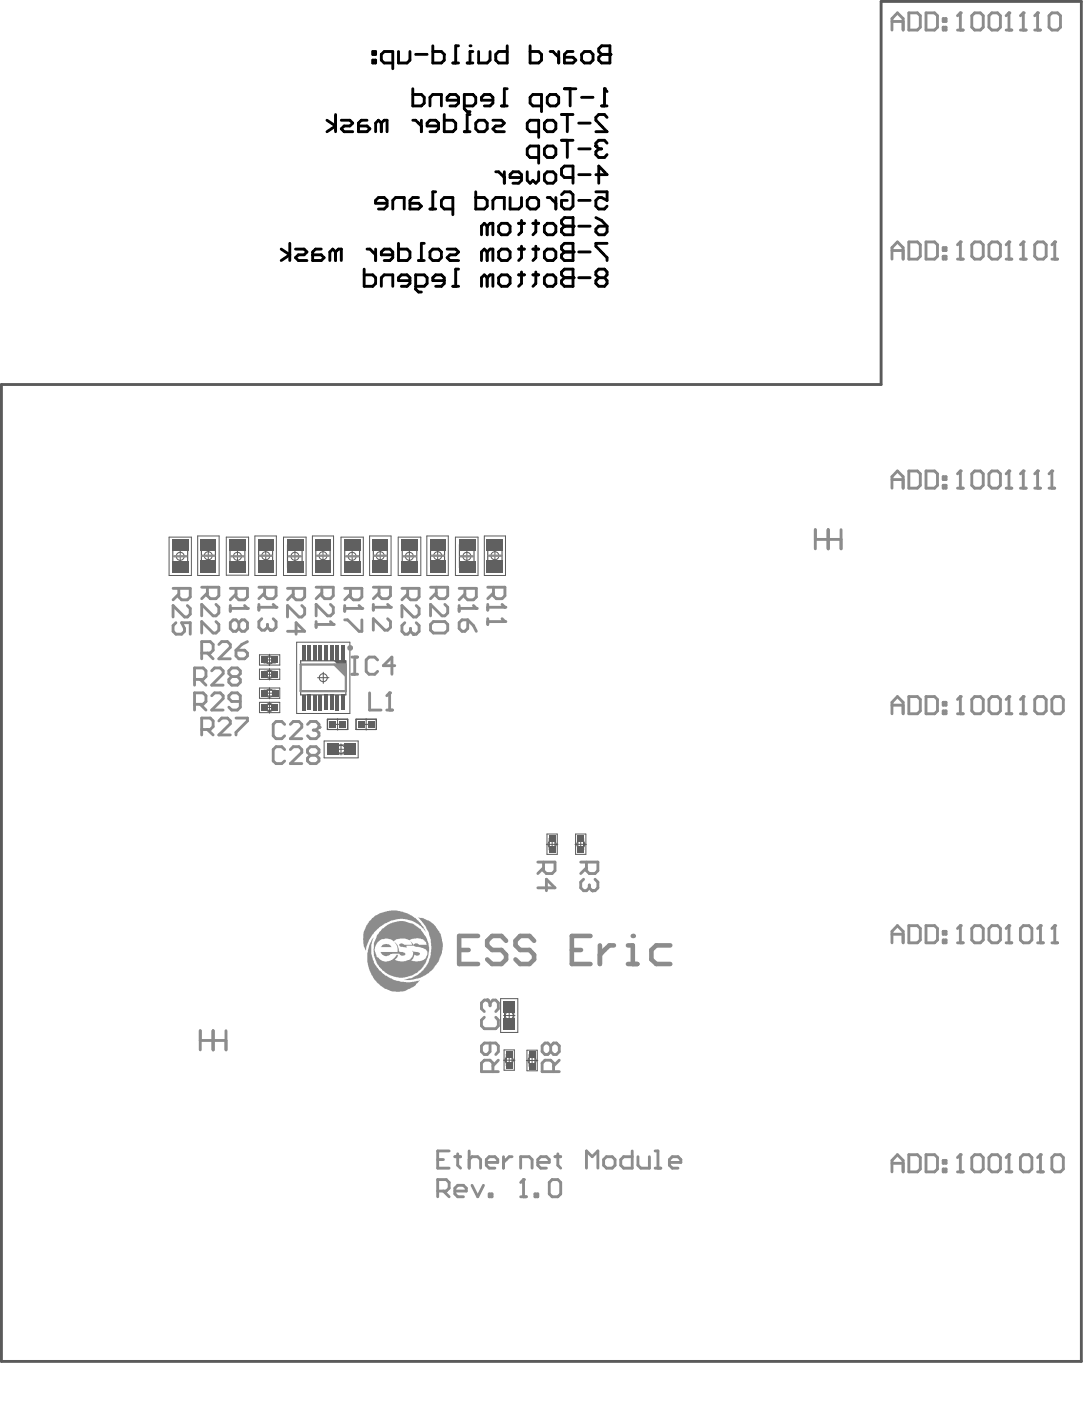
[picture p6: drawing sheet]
<svg xmlns="http://www.w3.org/2000/svg" width="161mm" height="206mm" viewBox="0 0 161 206" stroke-linecap="round" stroke-linejoin="round" font-family="sans-serif">
<g fill="none" stroke="#5a5a5a" stroke-width=".15">
<path d="M24.9 79.1h3.3v5.7h-3.3zM29.1 79h3.2v5.8h-3.2zM33.4 79.1h3.2v5.6h-3.2zM37.6 79h3.1v5.8h-3.1zM41.8 79.1h3.3v5.7h-3.3zM46 79h3.2v5.8h-3.2zM50.3 79.1h3.3v5.7h-3.3zM54.5 79h3.1v5.8h-3.1zM58.7 79.1h3.3v5.7h-3.3zM62.9 79h3.2v5.8h-3.2zM67.1 79.1h3.4v5.7h-3.4zM71.4 79h3.1v5.8h-3.1z"/>
<path d="M25.7 81.9h1.7M26.6 81.1v1.6M29.9 81.9h1.6M30.7 81v1.7M34.2 81.9h1.6M35 81.1v1.6M38.2 96.5h3v1.5h-3zM38.2 98.6h3v1.5h-3zM38.3 81.9h1.7M38.9 99.3h1.7M38.9 97.2h1.7M39.2 81v1.7"/>
<path d="M39.7 96.4v1.7M39.7 98.5v1.7M42.6 81.9h1.7M43.5 81.1v1.6M43.7 94.6h7.9v10.5h-7.9zM46.8 81.9h1.6M46.8 99.8h1.7M47.6 81v1.7M47.6 99v1.7M51.1 81.9h1.6M51.9 81.1v1.6M55.2 81.9h1.7"/>
<path d="M56 81v1.7M59.5 81.9h1.7M60.3 81.1v1.6M63.7 81.9h1.6M64.5 81v1.7M68 81.9h1.6M68.8 81.1v1.6M72.1 81.9h1.7M72.9 81v1.7M38.2 101.3h3v1.6h-3zM38.2 103.5h3v1.5h-3zM38.9 104.2h1.7"/>
<path d="M38.9 102.1h1.7M39.7 101.3v1.6M39.7 103.4v1.7M47.8 109.1h5v2.5h-5zM48.2 105.9h3.1v1.6h-3.1zM48.9 106.7h1.7M49.5 110.4h1.6M49.8 105.9v1.6M50.3 109.6v1.6M52.5 105.9h3v1.6h-3zM53.1 106.7h1.7M54 105.9v1.6"/>
<path d="M80.5 124.4h1.7M80.6 122.9h1.5v3h-1.5zM81.4 123.5v1.7M84.8 124.4h1.6M84.8 122.9h1.6v3h-1.6zM85.6 123.5v1.7M73.8 147.1h2.5v5h-2.5zM74.2 156.2h1.7M74.2 149.6h1.7M74.3 154.7h1.5v3h-1.5zM75.1 148.8v1.6M75.1 155.3v1.7"/>
<path d="M77.6 156.2h1.7M77.7 154.7h1.5v3h-1.5zM78.4 155.4v1.7"/>
<circle cx="26.6" cy="81.9" r=".59"/>
<circle cx="30.7" cy="81.9" r=".59"/>
<circle cx="35" cy="81.9" r=".59"/>
<circle cx="39.2" cy="81.9" r=".59"/>
<circle cx="39.7" cy="97.2" r=".59"/>
<circle cx="39.7" cy="99.3" r=".59"/>
<circle cx="43.5" cy="81.9" r=".59"/>
<circle cx="47.6" cy="81.9" r=".59"/>
<circle cx="47.6" cy="99.8" r=".59"/>
<circle cx="51.9" cy="81.9" r=".59"/>
<circle cx="56" cy="81.9" r=".59"/>
<circle cx="60.3" cy="81.9" r=".59"/>
<circle cx="64.5" cy="81.9" r=".59"/>
<circle cx="68.8" cy="81.9" r=".59"/>
<circle cx="72.9" cy="81.9" r=".59"/>
<circle cx="39.7" cy="104.2" r=".59"/>
<circle cx="39.7" cy="102.1" r=".59"/>
<circle cx="50.3" cy="110.4" r=".59"/>
<circle cx="81.4" cy="124.4" r=".59"/>
<circle cx="85.6" cy="124.4" r=".59"/>
<circle cx="75.1" cy="149.6" r=".59"/>
<circle cx="75.1" cy="156.2" r=".59"/>
<circle cx="78.4" cy="156.2" r=".59"/>
</g>
<g fill="none" stroke="#5a5a5a" stroke-width=".17">
<path d="M25.5 80.2h2.2v3.4h-2.2zM29.7 80.2h2.1v3.3h-2.1zM33.9 80.2h2.2v3.4h-2.2zM38.1 80.2h2.1v3.3h-2.1zM38.9 96.8h1.7v.8h-1.7zM38.9 98.9h1.7v.8h-1.7zM42.4 80.2h2.1v3.4h-2.1zM44.3 97.3h6.7v5.1h-6.7zM46.6 80.2h2.1v3.3h-2.1zM49.3 97.3l1.7 1.7M49.5 97.3l1.5 1.6M49.7 97.3l1.3 1.4"/>
<path d="M49.8 97.3l1.2 1.2M50 97.3l1 1.1M50.2 97.3l.8 .9M50.3 97.3l.7 .7M50.5 97.3l.5 .5M50.7 97.3l.3 .4M50.8 80.2h2.2v3.4h-2.2zM50.9 97.3l.1 .2M55 80.2h2.1v3.3h-2.1zM59.3 80.2h2.1v3.4h-2.1zM63.5 80.2h2v3.3h-2zM67.7 80.2h2.2v3.4h-2.2z"/>
<path d="M71.9 80.2h2.1v3.3h-2.1zM38.9 103.8h1.7v.8h-1.7zM38.9 101.7h1.7v.8h-1.7zM48.3 105.9h2.9v1.6h-2.9zM49 109.7h2.6v1.3h-2.6zM52.5 105.9h2.9v1.6h-2.9zM81 123.5h.8v1.7h-.8zM85.2 123.5h.8v1.7h-.8zM74.4 148.3h1.3v2.6h-1.3zM74.6 155.3h.9v1.7h-.9zM78 155.4h.9v1.7h-.9z"/>
</g>
<path d="M.2 56.6h129.7v-56.4h29.5v200.3h-159.2z" fill="none" stroke="#5a5a5a" stroke-width=".42"/>
<g fill="none" stroke="#000" stroke-width=".42">
<path d="M48.2 17.7l1.3 .9-1.3 .8M49.5 16.9v2.5M50.3 17.7h1.3l.4 .4-.4 .5h-.9l-.4 .4 .4 .4h1.3M54.1 17.7h-.8l-.5 .4v1.3h1.3l.4-.4-.4-.4h-1.3M54.9 7.6h.5v.4h-.5zM54.9 8.9h.5v.4h-.5zM56.2 18.1v1.3M56.2 18.1l-.4-.4-.4 .4v1.3M56.2 18.1l.4-.4h.5v1.7M57.9 9.3h-1.3l-.4-.4v-.9l.4-.4h1.3v2.5M58.7 7.6v1.7h1.3l.4-.4v-1.3M60.8 13.1v2.5h1.3l.4-.4v-.9l-.4-.4h-1.3"/>
<path d="M60.8 17.7h.5l.8 .9M61.3 8h1.7M62.1 17.7v1.7M63.4 15.6v-1.3l.4-.4h1.3v1.7M63.8 6.7v2.6h1.3l.4-.4v-.9l-.4-.4h-1.3M64.6 18.6h-1.6v-.5l.4-.4h.8l.4 .4v.9l-.4 .4h-.8M65.5 16.9v2.5h1.2l.5-.4v-.9l-.5-.4h-1.2M66.7 9.3h.9M67.6 6.7h-.4v2.6M67.6 14.8h-1.7v-.5l.4-.4h.9l.4 .4v.9l-.4 .4h-.9M68.4 15.6h1.3l.4-.4v-.9l-.4-.4h-1.3v2.1l.5 .4h.4M68.4 19.4h.9"/>
<path d="M68.9 9.3h.8M69.3 16.9h-.4v2.5M69.7 7.6h-.4v1.7M70.5 17.7h.9l.4 .4v.9l-.4 .4h-.9l-.4-.4v-.9zM70.5 7.6v1.7h1.3l.4-.4v-1.3M72.7 14.8h-1.7v-.5l.4-.4h.8l.5 .4v.9l-.5 .4h-.8M72.7 17.7h1.2l.4 .4-.4 .5h-.8l-.4 .4 .4 .4h1.2M73.9 15.6h.9M74.8 13.1h-.5v2.5M74.8 6.7v2.6h-1.3l-.4-.4v-.9l.4-.4h1.3M78.1 6.7v2.6h1.3l.4-.4v-.9l-.4-.4h-1.3M79.4 19.4h-1.3l-.4-.4v-.9l.4-.4h1.3v2.5"/>
<path d="M79.8 15.6h-1.2l-.5-.4v-.9l.5-.4h1.2v2.5M80.7 17.7h.8l.4 .4v.9l-.4 .4h-.8l-.5-.4v-.9zM81.1 13.9h.8l.5 .4v.9l-.5 .4h-.8l-.4-.4v-.9zM81.1 7.6h.4l.9 .8M82.4 7.6v1.7M82.8 16.9h1.7M83.2 13.1h1.7M83.6 16.9v2.5M84 13.1v2.5M84.5 7.6h-.9l-.4 .4v1.3h1.3l.4-.4-.4-.5h-1.3M85.3 18.1h1.7M85.7 14.3h1.7"/>
<path d="M86.1 7.6h.9l.4 .4v.9l-.4 .4h-.9l-.4-.4v-.9zM88.7 15.6h.8M88.7 6.7h1.2v2.6h-1.2l-.4-.4v-.5l.4-.4-.4-.4v-.4zM88.7 8h1.2M89.5 17.3l-.4-.4h-.8l-.5 .4v.4l1.7 1.7h-1.7M89.5 13.5l-.4-.4v2.5M41.4 36.7l1.3 .8-1.3 .9M42.7 35.8v2.6M43.6 36.7h1.2l.4 .4-.4 .4h-.8l-.4 .5 .4 .4h1.2M47.4 36.7h-.9l-.4 .4v1.3h1.3l.4-.4-.4-.5h-1.3M49.5 37.1v1.3M49.5 37.1l.4-.4h.4v1.7"/>
<path d="M49.5 37.1l-.5-.4-.4 .4v1.3M53.7 39.6v2.6h1.2l.5-.4v-.9l-.5-.4h-1.2M54.1 36.7h.4l.9 .8M55.4 36.7v1.7M57.1 29.9h-1.7v-.4l.4-.4h.8l.5 .4v.9l-.5 .4h-.8M57.9 30.8v-1.3l.4-.4h1.3v1.7M57.9 37.5h-1.7v-.4l.4-.4h.9l.4 .4v.9l-.4 .4h-.9M58.7 35.8v2.6h1.3l.4-.4v-.9l-.4-.4h-1.3M61.7 29.1h-.9l-.4 .4v1.3h1.3l.4-.4-.4-.5h-1.3M61.7 38.4h.8M62.5 35.8h-.4v2.6M63.4 30.8h.8"/>
<path d="M63.8 36.7h.8l.5 .4v.9l-.5 .4h-.8l-.4-.4v-.9zM64.2 28.3h-.4v2.5M65.9 36.7h1.3l.4 .4-.4 .4h-.9l-.4 .5 .4 .4h1.3M66.7 30.8h-1.2l-.4-.4v-.9l.4-.4h1.2v2.5M67.6 39.6h-.4v2.6M70.1 28.3v2.5h1.3l.4-.4v-.9l-.4-.4h-1.3M71.8 33.3l.4-.4h.5v1.7M71.8 37.1l.4-.4h.5v1.7M71.8 33.3v1.3M71.8 37.1v1.3M71.8 33.3l-.4-.4-.4 .4v1.3M71.8 37.1l-.4-.4-.4 .4v1.3"/>
<path d="M72.7 30.8v-1.3l.4-.4h1.2v1.7M73.1 25.3h.4l.8 .8M73.9 32.9h.9l.4 .4v.9l-.4 .4h-.9l-.4-.4v-.9zM73.9 36.7h.9l.4 .4v.9l-.4 .4h-.9l-.4-.4v-.9zM74.3 25.3v1.7M75.2 29.1v1.7h1.2l.5-.4v-1.3M76.4 32.9h.9M76.4 36.7h.9M76.9 26.1h-1.7v-.4l.4-.4h.8l.5 .4v.9l-.5 .4h-.8M76.9 32.5v1.7l-.5 .4M76.9 36.3v1.7l-.5 .4M77.7 25.3v1.3l.4 .4 .5-.4 .4 .4 .4-.4v-1.3"/>
<path d="M78.1 29.1h.9l.4 .4v.9l-.4 .4h-.9l-.4-.4v-.9zM78.6 32.9h.8M78.6 36.7h.8M79 32.5v1.7l-.4 .4M79 36.3v1.7l-.4 .4M79.4 23.2h-1.3l-.4-.4v-.9l.4-.4h1.3v2.5M80.7 32.9h.8l.4 .4v.9l-.4 .4h-.8l-.5-.4v-.9zM80.7 36.7h.8l.4 .4v.9l-.4 .4h-.8l-.5-.4v-.9zM80.7 21.5h.8l.4 .4v.9l-.4 .4h-.8l-.5-.4v-.9zM80.7 25.3h.8l.4 .4v.9l-.4 .4h-.8l-.5-.4v-.9zM80.7 29.1h.4l.8 .8M81.9 29.1v1.7"/>
<path d="M82.8 28.7l.4-.4h.8l.5 .4v1.7l-.5 .4h-.8l-.4-.4v-.9h.8M82.8 20.7h1.7M83.2 39.6h1.3v2.6h-1.3l-.4-.4v-.5l.4-.4-.4-.4v-.4zM83.2 35.8h1.3v2.6h-1.3l-.4-.4v-.5l.4-.4-.4-.4v-.4zM83.2 32.1h1.3v2.5h-1.3l-.4-.4v-.5l.4-.4-.4-.4v-.4zM83.2 33.3h1.3M83.2 37.1h1.3M83.6 20.7v2.5M84.5 26.1h-1.3l-.4-.4v-.8l.4-.4h1.3v2.5M85.3 33.3h1.7M85.3 29.5h1.7M85.3 21.9h1.7"/>
<path d="M85.3 25.7h1.7M85.3 37.1h1.7M87.8 28.3h1.7v1.2l-.8-.4h-.4l-.5 .4v.9l.5 .4h.8l.4-.4M87.8 32.1l.9 .4 .8 .8M87.8 25.7h1.7l-1.2-1.2v2.5M88.3 21.9l-.5 .5v.4l.5 .4h.8l.4-.4M88.3 33.3h1.2v.9l-.4 .4h-.8l-.5-.4v-.5zM88.3 21.9h.4M89.5 21.1l-.4-.4h-.8l-.5 .4v.4l.5 .4M89.5 35.8h-1.7v.5l1.7 1.7v.4M56.2 42.2v-1.3l.4-.4h1.3v1.7M60.4 41.3h-1.7v-.4l.5-.4h.8l.4 .4v.9l-.4 .4h-.8"/>
<path d="M61.3 42.2h1.2l.5-.4v-.9l-.5-.4h-1.2v2.1l.4 .4h.4M65.5 41.3h-1.7v-.4l.4-.4h.9l.4 .4v.9l-.4 .4h-.9M66.7 42.2h.9M71.8 40.9l.4-.4h.5v1.7M71.8 40.9v1.3M71.8 40.9l-.4-.4-.4 .4v1.3M73.9 40.5h.9l.4 .4v.9l-.4 .4h-.9l-.4-.4v-.9zM76.4 40.5h.9M76.9 40.1v1.7l-.5 .4M78.6 40.5h.8M79 40.1v1.7l-.4 .4M80.7 40.5h.8l.4 .4v.9l-.4 .4h-.8l-.5-.4v-.9z"/>
<path d="M83.2 40.9h1.3M85.3 40.9h1.7M88.3 40.9l-.5-.4v-.4l.5-.5h.8l.4 .5v.4l-.4 .4M88.3 40.9l-.5 .4v.5l.5 .4h.8l.4-.4v-.5l-.4-.4M88.3 40.9h.8"/>
</g>
<g fill="#000">
<circle cx="69.3" cy="6.7" r=".21"/>
<circle cx="89.1" cy="13.1" r=".21"/>
<circle cx="89.9" cy="8" r=".21"/>
<circle cx="84.5" cy="33.3" r=".21"/>
<circle cx="84.5" cy="37.1" r=".21"/>
<circle cx="87.8" cy="21.5" r=".21"/>
<circle cx="84.5" cy="40.9" r=".21"/>
</g>
<g fill="#8c8c8c">
<path d="M56.3 139.2l.5-.1h.5l.4 .4h-1.6z"/>
<path d="M61.6 135.1l.8 .2 1 .4 .6 .4 .6 1 .1 .1 .1 .2 .2 .2 .3 1.4-.2 1.4-.2 .6h-.1l-.2 .7-.4 .5-.3 .5-.7 .7-1.4 .7-1.3 .3h-.9l.7-.3h.3l.6-.4h.3l.5-.4 .8-.9 .6-1.3 .2-1.8-.1-.9-.3-.6v-.3l-.5-1.2z"/>
<path d="M56.1 140.2h2.5v-.7l-.4-.7 .4 .4 .2 1 .9 .2v.3l-.5 .1-.3-.3h-1.1h-.2l-.3 .3-.5 .1-.5-.2z"/>
<path d="M54.9 135.2l1-.7 1.2-.3 1.4-.1 .8 .2 .8 .2 1.2 .8 1.1 1.1v.4l.4 .4-1.2-1.1-1-.5-1.2-.3-1.8 .3-.6 .4h-.3l-.4 .4-.4 .2-.8 .8-.7 1.1-.6 1.5-.2-1v-1.6l.4-1z"/>
<path d="M55 138.1v.2l-.2 .8a3.4 3.4 0 0 0 0 1.8l.4 1.1 .6 .9 .2 .1 .8 .7h.2l.5 .4 1 .4 1.3 .2h.7l1.4-.2-1 .9-1.2 .6-.8 .1-1.4-.1-.8-.4-1-.7-1-1.3-.3-.7-.3-1.1 .1-1.7 .3-1.1z"/>
<path d="M56.3 136.8l.2-.1 .6-.5 .4-.2 1.3-.3h.9l.6 .3 .6 .1 .8 .6a.43 .43 0 0 1 .4 .4l.7 .9 .4 .9v.6l-.1 1.4-.4 1-.6 .9-.4 .2-.2 .3-.8 .4-.6 .2-1.3 .1-1.3-.3-1.1-.7-.8-1-.5-1.2-.1-.9 .2-1.1 .4-1.1 .6-.6zM55.7 138.7l-.4 .8-.1 .5 .3 .9 .9 .7 .6 .1 .8-.3 .4-.3 .2-.4h.3l-.1 .3-.4 .4 .8 .2h.8l.7-.3 .3-.3 .1-.3v-.5l-.1-.1 .1 .1 .8 .1a.24 .24 0 0 1 .2 .2 .24 .24 0 0 1-.2 .2l-.3 .1-.3-.1-.2 .5-.3 .3 1 .1 .8-.2 .3-.2 .3-.5v-.6l-.2-.2-.7-.3-.8-.1-.3-.2h-1.1l.1 .3h-.1l-.9-.1-.1-.2-.1-.2 .5-.1 .3 .2h1.1l-.2-.6 .4 .6 .3-.2h.3l.3 .2h1.1l-.1-.4-.5-.5-.9-.1-.8 .1-.3 .2-.6-.2h-.8h-.5l-.4 .4-.4-.4h-.8h-.6z"/>
</g>
<g fill="none" stroke="#8c8c8c" stroke-width=".34">
<path d="M25.6 81.9h1.9M29.8 81.9h1.8M34.1 81.9h1.8M38.2 81.9h1.9M42.5 81.9h1.9M44.3 97.9h6.7v3.9h-6.7zM46.7 81.9h1.8M49.3 97.9l1.7 1.7M49.6 97.9l1.4 1.3M50 97.9l1 1M50.3 97.9l.7 .7M50.6 97.9l.4 .3"/>
<path d="M51 81.9h1.8M55.2 81.9h1.8M59.5 81.9h1.8M63.6 81.9h1.8M67.9 81.9h1.8M72 81.9h1.9"/>
</g>
<g fill="none" stroke="#8c8c8c" stroke-width=".42">
<path d="M54.5 102.1v2.5h1.7M57 104.6h.9M57.4 102.1v2.5M79.3 127h2.5v1.3l-.4 .4h-.9l-.4-.4v-1.3M79.3 130.8h2.5l-1.3-1.3v1.7M80.1 127.8l-.8 .9M31.4 153.3h1.9M31.4 151.8v2.9M33.3 151.8v2.9M81.2 154.1l-.5-.5h-.4l-.4 .5v.8l.4 .4h.4l.5-.4M81.2 154.1l.4-.5h.4l.4 .5v.8l-.4 .4h-.4l-.4-.4M81.2 154.1v.8"/>
<path d="M81.6 157.9v-1.3l-.4-.4h-.9l-.4 .4v1.3h2.5M82.4 156.2l-.8 .8"/>
</g>
<circle cx="57.4" cy="102.1" r=".21" fill="#8c8c8c"/>
<g fill="none" stroke="#8c8c8c" stroke-width=".42">
<path d="M120.2 79.5h3.8M120.2 78v2.8M122.1 78v2.8M124 78v2.8M51.9 96.8h.8M51.9 99.3h.8M52.3 96.8v2.5M55.7 97.2l-.5-.4h-.8l-.4 .4v1.7l.4 .4h.8l.5-.4M58.2 98.1h-1.7l1.3-1.3v2.5M63.5 86.5h2.5v1.3l-.4 .4h-.9l-.4-.4v-1.3M63.9 91.6h1.7l.4 .4v.8l-.4 .4h-1.7l-.4-.4v-.8zM64.3 87.3l-.8 .9"/>
<path d="M65.6 89l.4 .5v.8l-.4 .4h-.5l-1.6-1.7v1.7M67.7 86.7h2.5v1.2l-.4 .5h-.9l-.4-.5v-1.2M67.7 89.2v.8M67.7 89.6h2.5M68.5 87.5l-.8 .9M57.4 102.1l-.4 .4M29.5 153.3h1.9M29.5 151.8v2.9M31.4 151.8v2.9"/>
</g>
<circle cx="70.2" cy="89.6" r=".21" fill="#8c8c8c"/>
<path d="M46.6 86.5h2.5v1.3l-.4 .4h-.8l-.5-.4v-1.3M46.6 91.6v.8M46.6 92h2.5M47.4 87.3l-.8 .9M48.7 89l.4 .5v.8l-.4 .4h-.4l-1.7-1.7v1.7M68.1 91.3h.8v1.3l-.4 .4h-.4l-.4-.4v-.9zM68.9 91.3l.9 .9 .4 .8M69.8 89.2l.4 .4" fill="none" stroke="#8c8c8c" stroke-width=".42"/>
<circle cx="49.1" cy="92" r=".21" fill="#8c8c8c"/>
<path d="M48.7 91.6l.4 .4M50.8 86.7h2.5v1.2l-.4 .5h-.8l-.4-.5v-1.2M50.8 89.2v.8M50.8 89.6h2.5M51.7 87.5l-.9 .9" fill="none" stroke="#8c8c8c" stroke-width=".42"/>
<circle cx="53.3" cy="89.6" r=".21" fill="#8c8c8c"/>
<path d="M50.8 91.3h.4l1.7 1.7h.4v-1.7M52.9 89.2l.4 .4M55 86.5h2.6v1.3l-.5 .4h-.8l-.4-.4v-1.3M55 89v.9M55 89.5h2.6M55.9 87.3l-.9 .9" fill="none" stroke="#8c8c8c" stroke-width=".42"/>
<circle cx="57.6" cy="89.5" r=".21" fill="#8c8c8c"/>
<path d="M33.9 86.7h2.6v1.2l-.4 .5h-.9l-.4-.5v-1.2M33.9 89.2v.8M33.9 89.6h2.6M34.8 87.5l-.9 .9M42.4 86.7h2.5v1.2l-.4 .5h-.9l-.4-.5v-1.2M42.4 93h2.5l-1.3-1.3v1.7M43.2 87.5l-.8 .9M44.5 89.2l.4 .4v.9l-.4 .4h-.4l-1.7-1.7v1.7M57.1 89l.5 .5M57.1 91.1l.5 .5v.8l-.5 .4h-.4l-1.7-1.7v1.7" fill="none" stroke="#8c8c8c" stroke-width=".42"/>
<circle cx="36.5" cy="89.6" r=".21" fill="#8c8c8c"/>
<path d="M35.2 91.7l.4-.4h.5l.4 .4v.9l-.4 .4h-.5l-.4-.4M35.2 91.7l-.4-.4h-.4l-.5 .4v.9l.5 .4h.4l.4-.4M35.2 91.7v.9M36.1 89.2l.4 .4M38.2 86.5h2.5v1.3l-.4 .4h-.9l-.4-.4v-1.3M38.2 89v.9M38.2 89.5h2.5M39 87.3l-.8 .9" fill="none" stroke="#8c8c8c" stroke-width=".42"/>
<circle cx="40.7" cy="89.5" r=".21" fill="#8c8c8c"/>
<path d="M40.3 89l.4 .5M40.3 91.1l.4 .5v.8l-.4 .4h-.5" fill="none" stroke="#8c8c8c" stroke-width=".42"/>
<circle cx="39.8" cy="92.8" r=".21" fill="#8c8c8c"/>
<g fill="none" stroke="#8c8c8c" stroke-width=".42">
<path d="M25.5 86.7h2.5v1.2l-.4 .5h-.8l-.4-.5v-1.2M25.9 91.7l-.4 .5v.8l.4 .4h.9l.4-.4v-.4l-.4-.9h1.2v1.7M26.4 87.5l-.9 .9M27.6 89.2l.4 .4v.9l-.4 .4h-.4l-1.7-1.7v1.7M38.6 91.1l-.4 .5v.8l.4 .4h.4l.4-.4M39.4 92.4l.4 .4M39.4 92v.4M131.5 172.6v-1.7l.8-.8 .8 .8v1.7M131.5 171.4h1.6M134 170.1h1.2l.4 .4v1.7l-.4 .4h-1.2zM136.5 170.1h1.3l.4 .4v1.7l-.4 .4h-1.3zM139 170.9h.4v.5h-.4z"/>
<path d="M139 172.2h.4v.4h-.4zM141.1 172.6h.9M141.6 170.1v2.5"/>
</g>
<circle cx="141.6" cy="170.1" r=".21" fill="#8c8c8c"/>
<path d="M141.6 170.1l-.5 .4M143.7 170.1h.8l.4 .4v1.7l-.4 .4h-.8l-.5-.4v-1.7zM146.2 170.1h.8l.5 .4v1.7l-.5 .4h-.8l-.4-.4v-1.7zM148.3 172.6h.8M148.7 170.1v2.5" fill="none" stroke="#8c8c8c" stroke-width=".42"/>
<circle cx="148.7" cy="170.1" r=".21" fill="#8c8c8c"/>
<path d="M148.7 170.1l-.4 .4M150.8 170.1h.9l.4 .4v1.7l-.4 .4h-.9l-.4-.4v-1.7zM152.9 172.6h.9M153.4 170.1v2.5" fill="none" stroke="#8c8c8c" stroke-width=".42"/>
<circle cx="153.4" cy="170.1" r=".21" fill="#8c8c8c"/>
<path d="M131.5 138.9v-1.7l.8-.8 .8 .8v1.7M131.5 137.6h1.6M134 136.4h1.2l.4 .4v1.7l-.4 .4h-1.2zM136.5 136.4h1.3l.4 .4v1.7l-.4 .4h-1.3zM139 137.2h.4v.4h-.4zM139 138.5h.4v.4h-.4zM141.1 138.9h.9M141.6 136.4v2.5M153.4 170.1l-.5 .4M155.5 170.1h.8l.4 .4v1.7l-.4 .4h-.8l-.5-.4v-1.7z" fill="none" stroke="#8c8c8c" stroke-width=".42"/>
<circle cx="141.6" cy="136.4" r=".21" fill="#8c8c8c"/>
<path d="M141.6 136.4l-.5 .4M143.7 136.4h.8l.4 .4v1.7l-.4 .4h-.8l-.5-.4v-1.7zM146.2 136.4h.8l.5 .4v1.7l-.5 .4h-.8l-.4-.4v-1.7zM148.3 138.9h.8M148.7 136.4v2.5" fill="none" stroke="#8c8c8c" stroke-width=".42"/>
<circle cx="148.7" cy="136.4" r=".21" fill="#8c8c8c"/>
<path d="M148.7 136.4l-.4 .4M150.8 136.4h.9l.4 .4v1.7l-.4 .4h-.9l-.4-.4v-1.7zM152.9 138.9h.9M153.4 136.4v2.5" fill="none" stroke="#8c8c8c" stroke-width=".42"/>
<circle cx="153.4" cy="136.4" r=".21" fill="#8c8c8c"/>
<path d="M153.4 136.4l-.5 .4M155 138.9h.9M155.5 136.4v2.5" fill="none" stroke="#8c8c8c" stroke-width=".42"/>
<circle cx="155.5" cy="136.4" r=".21" fill="#8c8c8c"/>
<path d="M131.5 105.1v-1.6l.8-.9 .8 .9v1.6M131.5 103.9h1.6M134 102.6h1.2l.4 .4v1.7l-.4 .4h-1.2zM136.5 102.6h1.3l.4 .4v1.7l-.4 .4h-1.3zM139 103.5h.4v.4h-.4zM139 104.7h.4v.4h-.4zM141.1 105.1h.9M141.6 102.6v2.5M155.5 136.4l-.5 .4" fill="none" stroke="#8c8c8c" stroke-width=".42"/>
<circle cx="141.6" cy="102.6" r=".21" fill="#8c8c8c"/>
<path d="M141.6 102.6l-.5 .4M143.7 102.6h.8l.4 .4v1.7l-.4 .4h-.8l-.5-.4v-1.7zM146.2 102.6h.8l.5 .4v1.7l-.5 .4h-.8l-.4-.4v-1.7zM148.3 105.1h.8M148.7 102.6v2.5" fill="none" stroke="#8c8c8c" stroke-width=".42"/>
<circle cx="148.7" cy="102.6" r=".21" fill="#8c8c8c"/>
<path d="M148.7 102.6l-.4 .4M150.4 105.1h.8M150.8 102.6v2.5" fill="none" stroke="#8c8c8c" stroke-width=".42"/>
<circle cx="150.8" cy="102.6" r=".21" fill="#8c8c8c"/>
<path d="M131.5 71.9v-1.7l.8-.8 .8 .8v1.7M131.5 70.6h1.6M134 69.4h1.2l.4 .4v1.7l-.4 .4h-1.2zM136.5 69.4h1.3l.4 .4v1.7l-.4 .4h-1.3zM139 70.2h.4v.4h-.4zM139 71.5h.4v.4h-.4zM141.1 71.9h.9M141.6 69.4v2.5M150.8 102.6l-.4 .4M152.9 102.6h.9l.4 .4v1.7l-.4 .4h-.9l-.4-.4v-1.7zM155.5 102.6h.8l.4 .4v1.7l-.4 .4h-.8l-.5-.4v-1.7z" fill="none" stroke="#8c8c8c" stroke-width=".42"/>
<circle cx="141.6" cy="69.4" r=".21" fill="#8c8c8c"/>
<path d="M141.6 69.4l-.5 .4M143.7 69.4h.8l.4 .4v1.7l-.4 .4h-.8l-.5-.4v-1.7zM146.2 69.4h.8l.5 .4v1.7l-.5 .4h-.8l-.4-.4v-1.7zM148.3 71.9h.8M148.7 69.4v2.5" fill="none" stroke="#8c8c8c" stroke-width=".42"/>
<circle cx="148.7" cy="69.4" r=".21" fill="#8c8c8c"/>
<path d="M148.7 69.4l-.4 .4M150.4 71.9h.8M150.8 69.4v2.5" fill="none" stroke="#8c8c8c" stroke-width=".42"/>
<circle cx="150.8" cy="69.4" r=".21" fill="#8c8c8c"/>
<path d="M150.8 69.4l-.4 .4M152.5 71.9h.9M152.9 69.4v2.5" fill="none" stroke="#8c8c8c" stroke-width=".42"/>
<circle cx="152.9" cy="69.4" r=".21" fill="#8c8c8c"/>
<path d="M152.9 69.4l-.4 .4M154.6 71.9h.9M155 69.4v2.5" fill="none" stroke="#8c8c8c" stroke-width=".42"/>
<circle cx="155" cy="69.4" r=".21" fill="#8c8c8c"/>
<path d="M131.5 38.2v-1.7l.8-.9 .8 .9v1.7M131.5 36.9h1.6M134 35.6h1.2l.4 .5v1.6l-.4 .5h-1.2zM136.5 35.6h1.3l.4 .5v1.6l-.4 .5h-1.3zM139 36.5h.4v.4h-.4zM139 37.7h.4v.5h-.4zM141.1 38.2h.9M141.6 35.6v2.6M155 69.4l-.4 .4" fill="none" stroke="#8c8c8c" stroke-width=".42"/>
<circle cx="141.6" cy="35.6" r=".21" fill="#8c8c8c"/>
<path d="M141.6 35.6l-.5 .5M143.7 35.6h.8l.4 .5v1.6l-.4 .5h-.8l-.5-.5v-1.6zM146.2 35.6h.8l.5 .5v1.6l-.5 .5h-.8l-.4-.5v-1.6zM148.3 38.2h.8M148.7 35.6v2.6" fill="none" stroke="#8c8c8c" stroke-width=".42"/>
<circle cx="148.7" cy="35.6" r=".21" fill="#8c8c8c"/>
<path d="M148.7 35.6l-.4 .5M150.4 38.2h.8M150.8 35.6v2.6" fill="none" stroke="#8c8c8c" stroke-width=".42"/>
<circle cx="150.8" cy="35.6" r=".21" fill="#8c8c8c"/>
<path d="M150.8 35.6l-.4 .5M152.9 35.6h.9l.4 .5v1.6l-.4 .5h-.9l-.4-.5v-1.6zM155 38.2h.9M155.5 35.6v2.6" fill="none" stroke="#8c8c8c" stroke-width=".42"/>
<circle cx="155.5" cy="35.6" r=".21" fill="#8c8c8c"/>
<path d="M131.5 4.4v-1.7l.8-.8 .8 .8v1.7M131.5 3.2h1.6M134 1.9h1.2l.4 .4v1.7l-.4 .4h-1.2zM136.5 1.9h1.3l.4 .4v1.7l-.4 .4h-1.3zM139 2.7h.4v.5h-.4zM139 4h.4v.4h-.4zM141.1 4.4h.9M141.6 1.9v2.5M155.5 35.6l-.5 .5" fill="none" stroke="#8c8c8c" stroke-width=".42"/>
<circle cx="141.6" cy="1.9" r=".21" fill="#8c8c8c"/>
<path d="M141.6 1.9l-.5 .4M143.7 1.9h.8l.4 .4v1.7l-.4 .4h-.8l-.5-.4v-1.7zM146.2 1.9h.8l.5 .4v1.7l-.5 .4h-.8l-.4-.4v-1.7zM148.3 4.4h.8M148.7 1.9v2.5" fill="none" stroke="#8c8c8c" stroke-width=".42"/>
<circle cx="148.7" cy="1.9" r=".21" fill="#8c8c8c"/>
<path d="M148.7 1.9l-.4 .4M150.4 4.4h.8M150.8 1.9v2.5" fill="none" stroke="#8c8c8c" stroke-width=".42"/>
<circle cx="150.8" cy="1.9" r=".21" fill="#8c8c8c"/>
<path d="M150.8 1.9l-.4 .4M152.5 4.4h.9M152.9 1.9v2.5" fill="none" stroke="#8c8c8c" stroke-width=".42"/>
<circle cx="152.9" cy="1.9" r=".21" fill="#8c8c8c"/>
<g fill="none" stroke="#8c8c8c" stroke-width=".42">
<path d="M152.9 1.9l-.4 .4M155 1.9h.9l.4 .4v1.7l-.4 .4h-.9l-.4-.4v-1.7zM71.4 149.8l-.4 .5v.8l.4 .4h1.7l.4-.4v-.8l-.4-.5M71.8 147.3h-.4l-.4 .4v.9l.4 .4M72.2 153.6v1.3l-.4 .4h-.4l-.4-.4v-.8l.4-.5h1.7l.4 .5v.8l-.4 .4M72.7 157.9v-1.3l-.5-.4h-.8l-.4 .4v1.3h2.5M73.5 156.2l-.8 .8M64.5 170.8h.9M66.2 169.5h-1.7v2.6h1.7M67 170.4h.9M67.5 170v1.7l.4 .4M69.2 170.8l.4-.4h.8l.4 .4v1.3"/>
<path d="M69.2 169.5v2.6M71.7 171.2h1.7v-.4l-.5-.4h-.8l-.4 .4v.9l.4 .4h.8M74.2 170.4v1.7M75.5 170.4h-.4l-.9 .8M76.7 172.1v-1.7h1.3l.4 .4v1.3M79.3 171.2h1.7v-.4l-.5-.4h-.8l-.4 .4v.9l.4 .4h.8M81.8 170.4h.8M82.2 170v1.7l.4 .4M86.4 172.1v-2.6l.9 .9 .8-.9v2.6M89.4 170.4h.8l.5 .4v.9l-.5 .4h-.8l-.4-.4v-.9zM93.2 169.5v2.6h-1.3l-.4-.4v-.9l.4-.4h1.3M94 170.4v1.3l.5 .4h1.2v-1.7"/>
<path d="M96.6 169.5h.4v2.6M96.6 172.1h.8M98.7 171.2h1.7v-.4l-.5-.4h-.8l-.4 .4v.9l.4 .4h.8"/>
</g>
<circle cx="71.8" cy="147.3" r=".21" fill="#8c8c8c"/>
<path d="M71.8 147.3l.4 .4M72.2 147.7v.5M72.2 147.7l.5-.4h.4l.4 .4v.9l-.4 .4" fill="none" stroke="#8c8c8c" stroke-width=".42"/>
<path d="M67.7 139.9h1.4M70.5 137.9h-2.8v4.1h2.8M74.6 138.6l-.7-.7h-1.4l-.7 .7v.7l.7 .6h1.4l.7 .8v.6l-.7 .7h-1.4l-.7-.7M78.7 138.6l-.7-.7h-1.3l-.7 .7v.7l.7 .6h1.3l.7 .8v.6l-.7 .7h-1.3l-.7-.7M84.3 139.9h1.3M87 137.9h-2.7v4.1h2.7M88.4 139.3v2.7M90.5 139.3h-.7l-1.4 1.4M92.6 139.3h.7v2.7M92.6 142h1.3" fill="none" stroke="#8c8c8c" stroke-width=".67"/>
<circle cx="93.3" cy="137.9" r=".34" fill="#8c8c8c"/>
<path d="M98.8 139.3h-2.1l-.7 .6v1.4l.7 .7h2.1" fill="none" stroke="#8c8c8c" stroke-width=".67"/>
<path d="M85.6 127h2.5v1.3l-.4 .4h-.8l-.5-.4v-1.3M86.4 127.8l-.8 .9M87.7 129.5l.4 .4v.9l-.4 .4h-.4" fill="none" stroke="#8c8c8c" stroke-width=".42"/>
<circle cx="87.3" cy="131.2" r=".21" fill="#8c8c8c"/>
<path d="M71.9 86.5h2.5v1.3l-.4 .4h-.8l-.5-.4v-1.3M71.9 89v.9M71.9 89.5h2.5M72.7 87.3l-.8 .9M86 129.5l-.4 .4v.9l.4 .4h.4l.5-.4M86.9 130.8l.4 .4M86.9 130.4v.4" fill="none" stroke="#8c8c8c" stroke-width=".42"/>
<circle cx="74.4" cy="89.5" r=".21" fill="#8c8c8c"/>
<path d="M71.9 91.1v.9M71.9 91.6h2.5M74 89l.4 .5" fill="none" stroke="#8c8c8c" stroke-width=".42"/>
<circle cx="74.4" cy="91.6" r=".21" fill="#8c8c8c"/>
<g fill="none" stroke="#8c8c8c" stroke-width=".42">
<path d="M29.7 96.2h1.3l.4-.4v-.9l-.4-.4h-1.3v2.5M30.6 96.2l.8 .8M31.2 98.8l.4-.4h.9l.4 .4v.4l-1.7 1.7h1.7M32.3 94.9l.4-.4h.8l.4 .4v.5l-1.6 1.6h1.6M34.2 99.7l-.5-.5v-.4l.5-.4h.8l.4 .4v.4l-.4 .5M34.2 99.7l-.5 .4v.4l.5 .4h.8l.4-.4v-.4l-.4-.4M34.2 99.7h.8M34.8 95.8h1.3l.4 .4v.4l-.4 .4h-.9l-.4-.4zM36.5 94.5l-.9 .4-.8 .9M74 91.1l.4 .5M28.7 100.1h1.2l.5-.4v-.9l-.5-.4h-1.2v2.5M28.7 103.8h1.2l.5-.5v-.8l-.5-.4h-1.2v2.5"/>
<path d="M29.5 103.8l.9 .8M29.5 100.1l.9 .8M31.2 102.5l.4-.4h.9l.4 .4v.4l-1.7 1.7h1.7M35.4 103.3h-1.2l-.5-.4v-.4l.5-.4h.8l.4 .4v1.7l-.4 .4h-.8l-.5-.4M42 110.4l-.5-.4h-.8l-.4 .4v1.7l.4 .4h.8l.5-.4M42.8 110.4l.4-.4h.9l.4 .4v.4l-1.7 1.7h1.7M45.8 111.3l-.5-.5v-.4l.5-.4h.8l.4 .4v.4l-.4 .5M45.8 111.3l-.5 .4v.4l.5 .4h.8l.4-.4v-.4l-.4-.4M45.8 111.3h.8M64.5 175.4h1.3l.4-.4v-.8l-.4-.4h-1.3v2.5M65.4 175.4l.8 .9M67 175.4h1.7v-.4l-.4-.4h-.8l-.5 .4v.9l.5 .4h.8"/>
<path d="M69.6 174.6l.8 1.7 .9-1.7M72.1 175.9h.4v.4h-.4zM76.7 176.3h.9M77.2 173.8v2.5"/>
</g>
<circle cx="77.2" cy="173.8" r=".21" fill="#8c8c8c"/>
<path d="M59.2 86.7h2.6v1.2l-.4 .5h-.9l-.4-.5v-1.2M60.1 87.5l-.9 .9M61.4 89.2l.4 .4v.9l-.4 .4h-.5l-1.7-1.7v1.7M61.4 91.7l.4 .5v.8l-.4 .4h-.5M77.2 173.8l-.5 .4M78.9 175.9h.4v.4h-.4zM81.4 173.8h.8l.4 .4v1.7l-.4 .4h-.8l-.4-.4v-1.7z" fill="none" stroke="#8c8c8c" stroke-width=".42"/>
<circle cx="60.9" cy="93.4" r=".21" fill="#8c8c8c"/>
<g fill="none" stroke="#8c8c8c" stroke-width=".42">
<path d="M29.7 86.5h2.6v1.3l-.5 .4h-.8l-.4-.4v-1.3M30.6 87.3l-.9 .9M31.8 89l.5 .5v.8l-.5 .4h-.4l-1.7-1.7v1.7M31.8 91.6l.5 .4v.8l-.5 .4h-.4l-1.7-1.6v1.6M59.7 91.7l-.5 .5v.8l.5 .4h.4l.4-.4M60.5 93l.4 .4M60.5 92.6v.4M29.7 107.5h1.3l.4-.5v-.8l-.4-.4h-1.3v2.5M30.6 107.5l.8 .8M32.3 106.2l.4-.4h.8l.4 .4v.4l-1.6 1.7h1.6M34.8 105.8h1.7v.4l-1.7 1.7v.4M42 106.7l-.5-.4h-.8l-.4 .4v1.7l.4 .4h.8l.5-.4"/>
<path d="M42.8 106.7l.4-.4h.9l.4 .4v.4l-1.7 1.7h1.7M45.3 106.7l.5-.4h.8l.4 .4v.4"/>
</g>
<circle cx="47" cy="107.1" r=".21" fill="#8c8c8c"/>
<g fill="none" stroke="#8c8c8c" stroke-width=".42">
<path d="M46.2 107.5h.4M46.6 107.5l.4 .5v.4l-.4 .4h-.8l-.5-.4M47 107.1l-.4 .4"/>
<circle cx="51.6" cy="95.4" r=".21"/>
</g>
<g fill="#606060">
<path d="M85.1 123.1h1v.9h-1z" fill-rule="evenodd"/>
<path d="M52.7 106.2h1v1h-1z" fill-rule="evenodd"/>
<path d="M48.5 106.2h1v1h-1z" fill-rule="evenodd"/>
<path d="M49.5 95.1h.5v2.3h-.5z" fill-rule="evenodd"/>
<path d="M48.7 95h.5v2.3h-.5z" fill-rule="evenodd"/>
<path d="M47.8 95h.5v2.3h-.5z" fill-rule="evenodd"/>
<path d="M46.1 95.1h.5v2.3h-.5z" fill-rule="evenodd"/>
<path d="M45.3 95h.5v2.3h-.5z" fill-rule="evenodd"/>
<path d="M44.5 95.1h.5v2.3h-.5z" fill-rule="evenodd"/>
<path d="M38.5 101.6h1v1h-1z" fill-rule="evenodd"/>
<path d="M38.5 98.8h.9v1h-.9z" fill-rule="evenodd"/>
<path d="M85.1 124.7h1v.9h-1z" fill-rule="evenodd"/>
<path d="M71.8 82.5h2.3v1.8h-2.3z" fill-rule="evenodd"/>
<path d="M71.8 79.4h2.3v1.7h-2.3z" fill-rule="evenodd"/>
<path d="M54.9 82.5h2.3v1.8h-2.3z" fill-rule="evenodd"/>
<path d="M54.9 79.4h2.3v1.7h-2.3z" fill-rule="evenodd"/>
<path d="M48.2 109.6h1.7v1.6h-1.7z" fill-rule="evenodd"/>
<path d="M47.8 102.3h.5v2.3h-.5z" fill-rule="evenodd"/>
<path d="M48.7 102.3h.5v2.3h-.5z" fill-rule="evenodd"/>
<path d="M49.5 102.4h.5v2.3h-.5z" fill-rule="evenodd"/>
<path d="M44.5 102.4h.5v2.3h-.5z" fill-rule="evenodd"/>
<path d="M45.3 102.3h.5v2.3h-.5z" fill-rule="evenodd"/>
<path d="M46.1 102.4h.5v2.3h-.5z" fill-rule="evenodd"/>
<path d="M38.5 103.7h.9v1h-.9z" fill-rule="evenodd"/>
<path d="M38.5 96.7h.9v1h-.9z" fill-rule="evenodd"/>
<path d="M38 82.5h2.3v1.8h-2.3z" fill-rule="evenodd"/>
<path d="M38 79.4h2.3v1.7h-2.3z" fill-rule="evenodd"/>
<path d="M74.5 156.5h1.1v.9h-1.1z" fill-rule="evenodd"/>
<path d="M77.9 156.6h1v.9h-1z" fill-rule="evenodd"/>
<path d="M80.9 123.1h1v.9h-1z" fill-rule="evenodd"/>
<path d="M54.2 106.2h1v1h-1z" fill-rule="evenodd"/>
<path d="M50 106.2h1v1h-1z" fill-rule="evenodd"/>
<path d="M50.3 95h.5v2.3h-.5z" fill-rule="evenodd"/>
<path d="M47 95.1h.5v2.3h-.5z" fill-rule="evenodd"/>
<path d="M40.1 101.6h.9v1h-.9z" fill-rule="evenodd"/>
<path d="M40.1 98.8h.9v1h-.9z" fill-rule="evenodd"/>
<path d="M74.3 150h1.6v1.7h-1.6z" fill-rule="evenodd"/>
<path d="M74.2 147.5h1.7v1.7h-1.7z" fill-rule="evenodd"/>
<path d="M74.5 154.9h1.1v.9h-1.1z" fill-rule="evenodd"/>
<path d="M77.9 154.9h1v1h-1z" fill-rule="evenodd"/>
<path d="M80.9 124.7h1v.9h-1z" fill-rule="evenodd"/>
<path d="M67.6 79.5h2.4v1.6h-2.4z" fill-rule="evenodd"/>
<path d="M67.6 82.7h2.4v1.7h-2.4z" fill-rule="evenodd"/>
<path d="M63.3 82.5h2.4v1.8h-2.4z" fill-rule="evenodd"/>
<path d="M63.3 79.4h2.4v1.7h-2.4z" fill-rule="evenodd"/>
<path d="M50.7 109.6h1.7v1.6h-1.7z" fill-rule="evenodd"/>
<path d="M47 102.4h.5v2.3h-.5z" fill-rule="evenodd"/>
<path d="M50.3 102.3h.5v2.3h-.5z" fill-rule="evenodd"/>
<path d="M50.7 79.5h2.4v1.6h-2.4z" fill-rule="evenodd"/>
<path d="M50.7 82.7h2.4v1.7h-2.4z" fill-rule="evenodd"/>
<path d="M46.4 82.5h2.3v1.8h-2.3z" fill-rule="evenodd"/>
<path d="M46.4 79.4h2.3v1.7h-2.3z" fill-rule="evenodd"/>
<path d="M40 103.7h1v1h-1z" fill-rule="evenodd"/>
<path d="M40.1 96.7h.9v1h-.9z" fill-rule="evenodd"/>
<path d="M42.3 79.5h2.4v1.6h-2.4z" fill-rule="evenodd"/>
<path d="M42.3 82.7h2.4v1.7h-2.4z" fill-rule="evenodd"/>
<path d="M33.8 79.5h2.4v1.7h-2.4z" fill-rule="evenodd"/>
<path d="M33.8 82.7h2.4v1.7h-2.4z" fill-rule="evenodd"/>
<path d="M29.6 82.5h2.3v1.8h-2.3z" fill-rule="evenodd"/>
<path d="M29.6 79.4h2.3v1.7h-2.3z" fill-rule="evenodd"/>
<path d="M25.3 79.5h2.5v1.6h-2.5z" fill-rule="evenodd"/>
<path d="M25.3 82.7h2.5v1.7h-2.5z" fill-rule="evenodd"/>
<path d="M59.1 79.5h2.4v1.6h-2.4z" fill-rule="evenodd"/>
<path d="M59.1 82.7h2.4v1.7h-2.4z" fill-rule="evenodd"/>
</g>
</svg>
